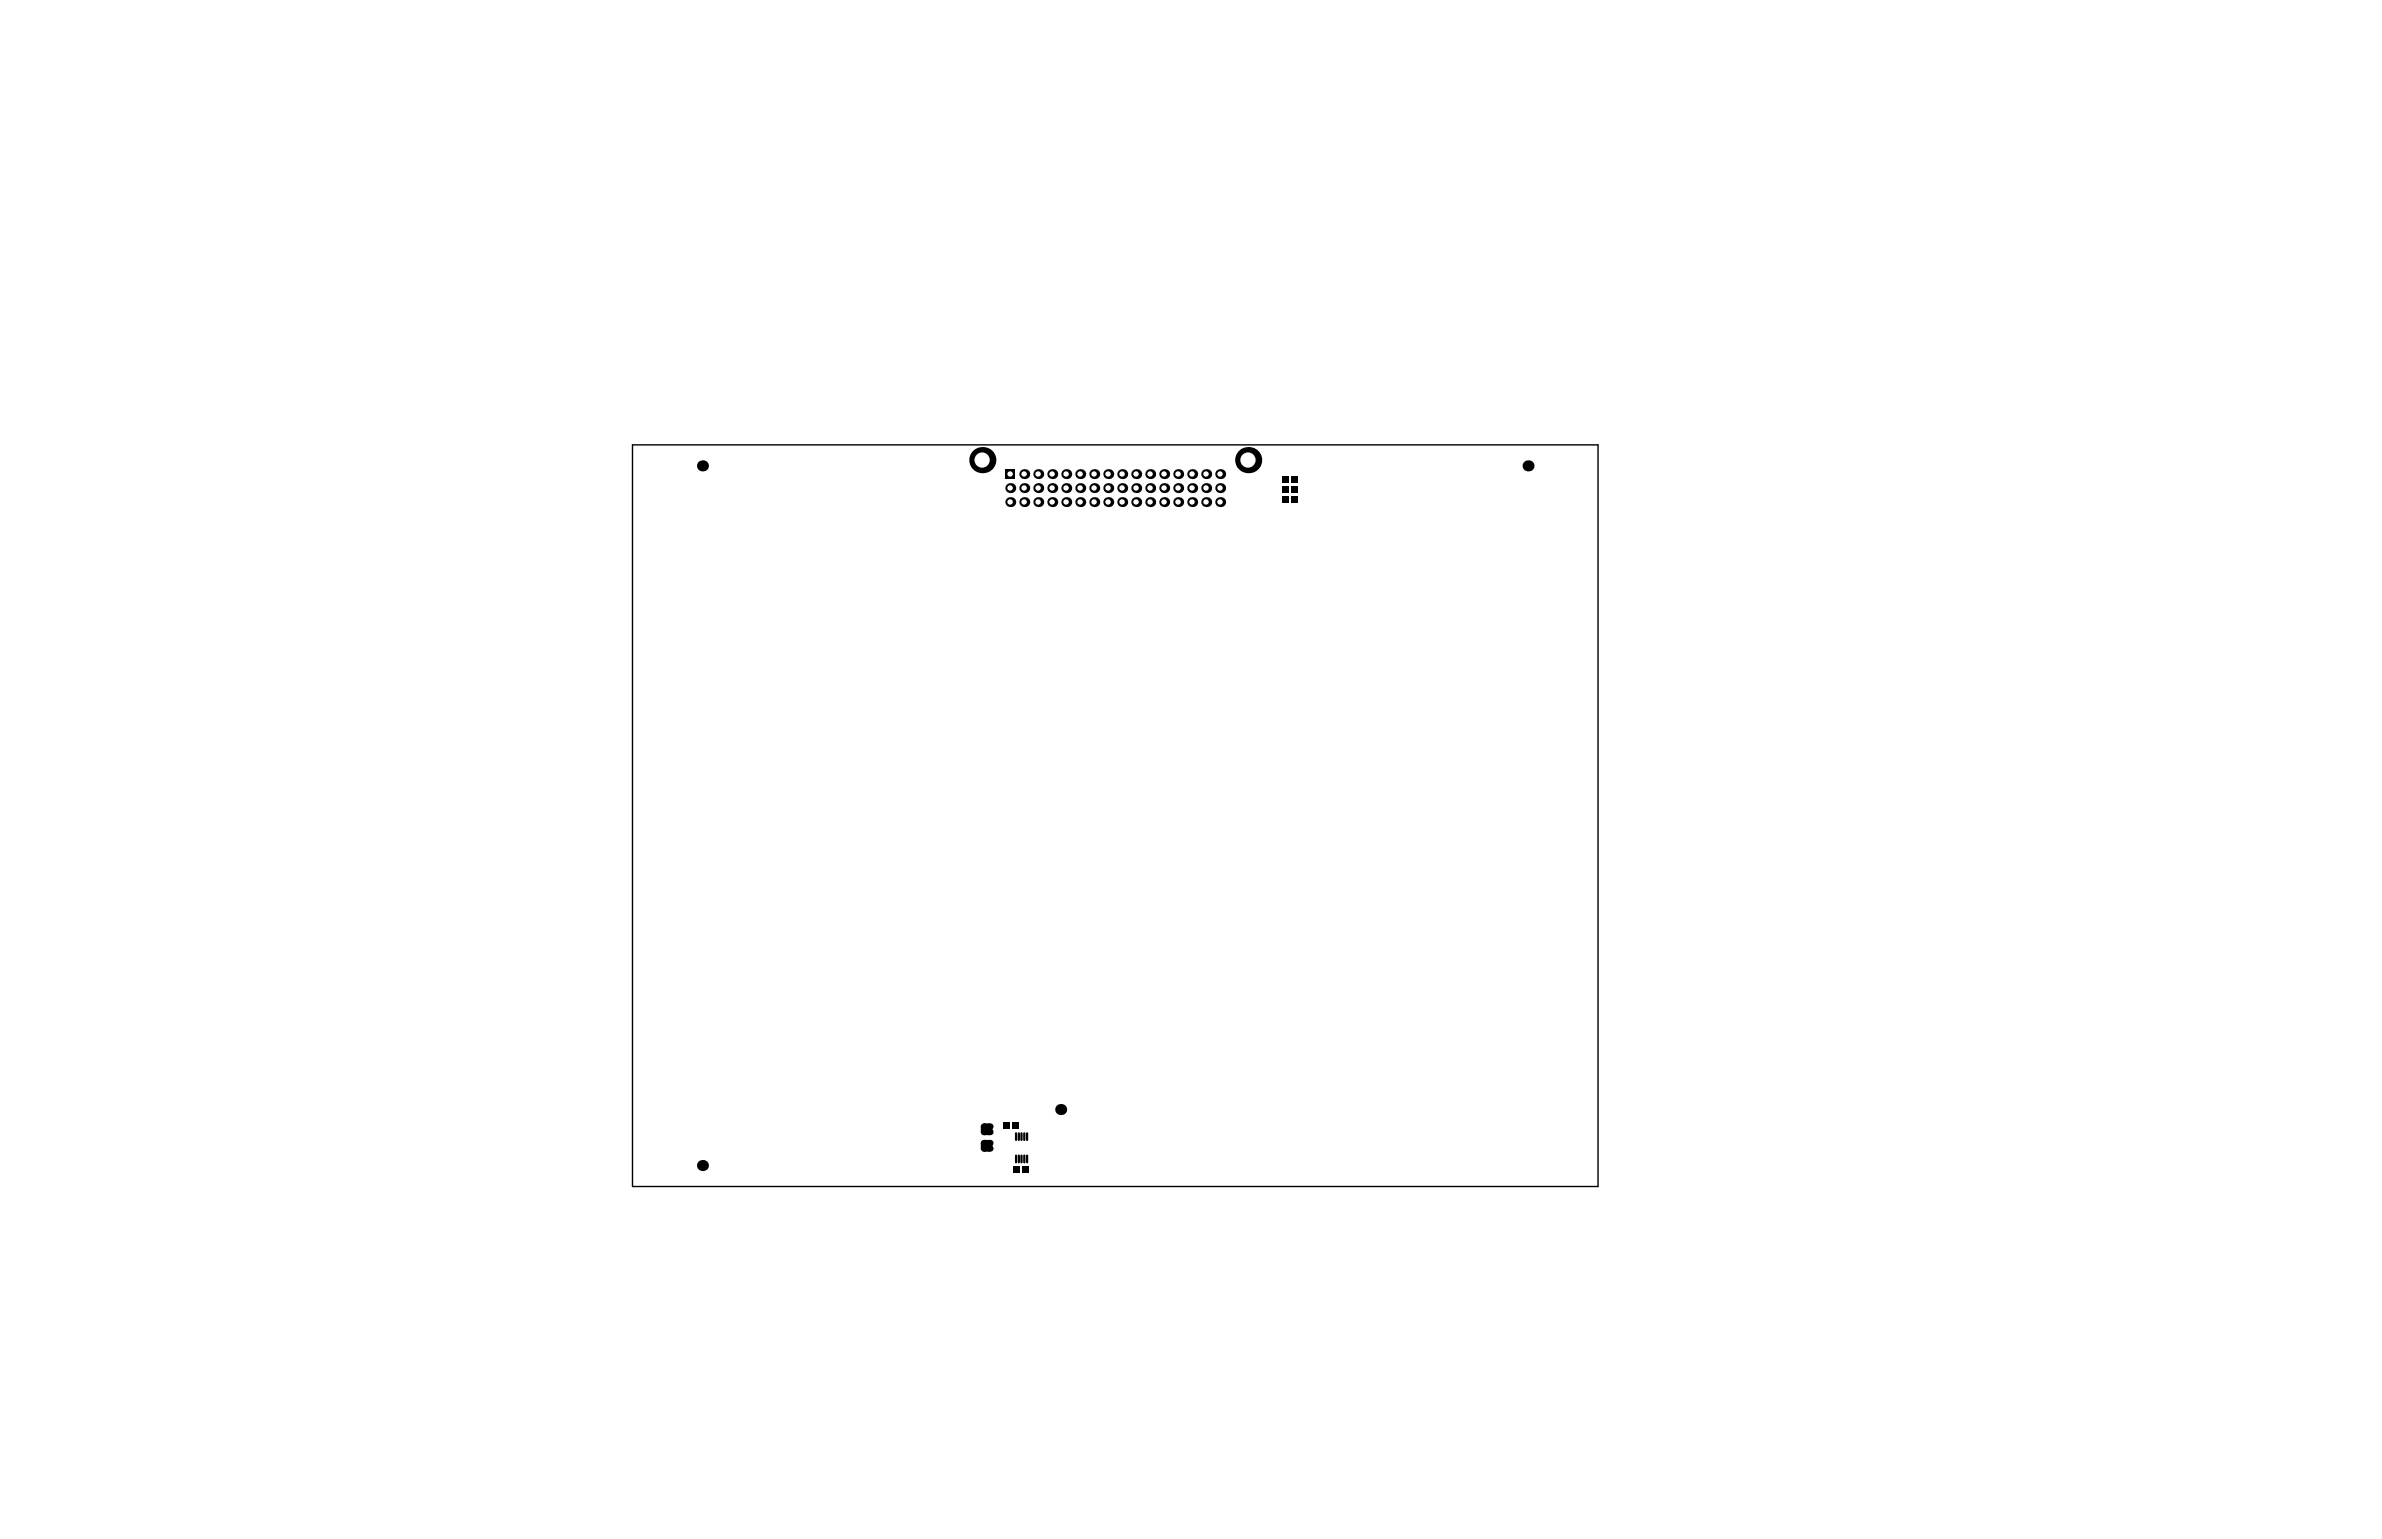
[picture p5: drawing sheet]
<svg xmlns="http://www.w3.org/2000/svg" width="432mm" height="279mm" viewBox="0 0 432 279" stroke-linecap="round" stroke-linejoin="round" font-family="sans-serif">
<path d="M114.7 80.7h175v134.4h-175z" fill="none" stroke="#000" stroke-width=".25"/>
<circle cx="183.1" cy="88.5" r=".9" fill="#000"/>
<circle cx="183.1" cy="88.5" r=".49" fill="#fff"/>
<circle cx="185.7" cy="88.5" r=".9" fill="#000"/>
<circle cx="185.7" cy="88.5" r=".49" fill="#fff"/>
<path d="M182.3 85.1h1.7v1.8h-1.7z" fill-rule="evenodd" fill="#000"/>
<circle cx="183.1" cy="85.9" r=".49" fill="#fff"/>
<circle cx="185.7" cy="86" r=".9" fill="#000"/>
<circle cx="185.7" cy="85.9" r=".49" fill="#fff"/>
<circle cx="190.8" cy="88.5" r=".9" fill="#000"/>
<circle cx="190.7" cy="88.5" r=".49" fill="#fff"/>
<circle cx="193.3" cy="88.5" r=".9" fill="#000"/>
<circle cx="193.3" cy="88.5" r=".49" fill="#fff"/>
<circle cx="190.8" cy="86" r=".9" fill="#000"/>
<circle cx="190.7" cy="85.9" r=".49" fill="#fff"/>
<circle cx="193.3" cy="86" r=".9" fill="#000"/>
<circle cx="193.3" cy="85.9" r=".49" fill="#fff"/>
<circle cx="198.4" cy="88.5" r=".9" fill="#000"/>
<circle cx="198.3" cy="88.5" r=".49" fill="#fff"/>
<circle cx="200.9" cy="88.5" r=".9" fill="#000"/>
<circle cx="200.9" cy="88.5" r=".49" fill="#fff"/>
<circle cx="198.4" cy="86" r=".9" fill="#000"/>
<circle cx="198.3" cy="85.9" r=".49" fill="#fff"/>
<circle cx="200.9" cy="86" r=".9" fill="#000"/>
<circle cx="200.9" cy="85.9" r=".49" fill="#fff"/>
<circle cx="206" cy="88.5" r=".9" fill="#000"/>
<circle cx="205.9" cy="88.5" r=".49" fill="#fff"/>
<circle cx="208.5" cy="88.5" r=".9" fill="#000"/>
<circle cx="208.5" cy="88.5" r=".49" fill="#fff"/>
<circle cx="206" cy="86" r=".9" fill="#000"/>
<circle cx="205.9" cy="85.9" r=".49" fill="#fff"/>
<circle cx="208.5" cy="86" r=".9" fill="#000"/>
<circle cx="208.5" cy="85.9" r=".49" fill="#fff"/>
<circle cx="218.7" cy="88.5" r=".9" fill="#000"/>
<circle cx="218.6" cy="88.5" r=".49" fill="#fff"/>
<circle cx="216.1" cy="88.5" r=".9" fill="#000"/>
<circle cx="216.1" cy="88.5" r=".49" fill="#fff"/>
<circle cx="213.6" cy="88.5" r=".9" fill="#000"/>
<circle cx="213.6" cy="88.5" r=".49" fill="#fff"/>
<circle cx="218.7" cy="86" r=".9" fill="#000"/>
<circle cx="218.6" cy="85.9" r=".49" fill="#fff"/>
<circle cx="216.1" cy="86" r=".9" fill="#000"/>
<circle cx="216.1" cy="85.9" r=".49" fill="#fff"/>
<circle cx="213.6" cy="86" r=".9" fill="#000"/>
<circle cx="213.6" cy="85.9" r=".49" fill="#fff"/>
<circle cx="221.2" cy="88.5" r=".9" fill="#000"/>
<circle cx="221.2" cy="88.5" r=".49" fill="#fff"/>
<circle cx="221.2" cy="86" r=".9" fill="#000"/>
<circle cx="221.2" cy="85.9" r=".49" fill="#fff"/>
<circle cx="185.7" cy="91" r=".9" fill="#000"/>
<circle cx="185.7" cy="91" r=".49" fill="#fff"/>
<circle cx="183.1" cy="91" r=".9" fill="#000"/>
<circle cx="183.1" cy="91" r=".49" fill="#fff"/>
<circle cx="193.3" cy="91" r=".9" fill="#000"/>
<circle cx="193.3" cy="91" r=".49" fill="#fff"/>
<circle cx="190.8" cy="91" r=".9" fill="#000"/>
<circle cx="190.7" cy="91" r=".49" fill="#fff"/>
<circle cx="200.9" cy="91" r=".9" fill="#000"/>
<circle cx="200.9" cy="91" r=".49" fill="#fff"/>
<circle cx="198.4" cy="91" r=".9" fill="#000"/>
<circle cx="198.3" cy="91" r=".49" fill="#fff"/>
<circle cx="208.5" cy="91" r=".9" fill="#000"/>
<circle cx="208.5" cy="91" r=".49" fill="#fff"/>
<circle cx="206" cy="91" r=".9" fill="#000"/>
<circle cx="205.9" cy="91" r=".49" fill="#fff"/>
<circle cx="218.7" cy="91" r=".9" fill="#000"/>
<circle cx="218.6" cy="91" r=".49" fill="#fff"/>
<circle cx="216.1" cy="91" r=".9" fill="#000"/>
<circle cx="216.1" cy="91" r=".49" fill="#fff"/>
<circle cx="213.6" cy="91" r=".9" fill="#000"/>
<circle cx="213.6" cy="91" r=".49" fill="#fff"/>
<circle cx="221.2" cy="91" r=".9" fill="#000"/>
<circle cx="221.2" cy="91" r=".49" fill="#fff"/>
<circle cx="188.2" cy="88.5" r=".9" fill="#000"/>
<circle cx="188.2" cy="88.5" r=".49" fill="#fff"/>
<circle cx="195.8" cy="88.5" r=".9" fill="#000"/>
<circle cx="195.8" cy="88.5" r=".49" fill="#fff"/>
<circle cx="188.2" cy="86" r=".9" fill="#000"/>
<circle cx="188.2" cy="85.9" r=".49" fill="#fff"/>
<circle cx="195.8" cy="86" r=".9" fill="#000"/>
<circle cx="195.8" cy="85.9" r=".49" fill="#fff"/>
<circle cx="203.4" cy="88.5" r=".9" fill="#000"/>
<circle cx="203.4" cy="88.5" r=".49" fill="#fff"/>
<circle cx="211" cy="88.5" r=".9" fill="#000"/>
<circle cx="211" cy="88.5" r=".49" fill="#fff"/>
<circle cx="203.4" cy="86" r=".9" fill="#000"/>
<circle cx="203.4" cy="85.9" r=".49" fill="#fff"/>
<circle cx="211" cy="86" r=".9" fill="#000"/>
<circle cx="211" cy="85.9" r=".49" fill="#fff"/>
<circle cx="188.2" cy="91" r=".9" fill="#000"/>
<circle cx="188.2" cy="91" r=".49" fill="#fff"/>
<circle cx="195.8" cy="91" r=".9" fill="#000"/>
<circle cx="195.8" cy="91" r=".49" fill="#fff"/>
<circle cx="178.1" cy="83.4" r="2.37" fill="#000"/>
<circle cx="178" cy="83.4" r="1.38" fill="#fff"/>
<circle cx="203.4" cy="91" r=".9" fill="#000"/>
<circle cx="203.4" cy="91" r=".49" fill="#fff"/>
<circle cx="211" cy="91" r=".9" fill="#000"/>
<circle cx="211" cy="91" r=".49" fill="#fff"/>
<circle cx="226.3" cy="83.4" r="2.37" fill="#000"/>
<circle cx="226.2" cy="83.4" r="1.38" fill="#fff"/>
<path d="M184.2 205.5v1.2M184.2 209.5v1.2M184.7 205.5v1.2M184.7 209.5v1.2M185.2 205.5v1.2M185.2 209.5v1.2M185.7 205.5v1.2M185.7 209.5v1.2M186.2 205.5v1.2M186.2 209.5v1.2" fill="none" stroke="#000" stroke-width=".41"/>
<g fill="#000">
<path d="M232.5 90h1.2v1.1h-1.2z" fill-rule="evenodd"/>
<path d="M232.5 88.2h1.2v1.1h-1.2z" fill-rule="evenodd"/>
<path d="M232.5 86.5h1.2v1.1h-1.2z" fill-rule="evenodd"/>
<path d="M234.1 90h1.1v1.1h-1.1z" fill-rule="evenodd"/>
<path d="M234.1 88.2h1.1v1.1h-1.1z" fill-rule="evenodd"/>
<path d="M234.1 86.4h1.1v1.1h-1.1z" fill-rule="evenodd"/>
<path d="M178.4 206.7h1l.5 .5v1.1l-.5 .5h-1l-.6-.5v-1.1z" fill-rule="evenodd"/>
<path d="M178.4 203.7h1l.5 .6v1l-.5 .5h-1l-.6-.5v-1z" fill-rule="evenodd"/>
<path d="M181.9 203.5h1.2v1.2h-1.2z" fill-rule="evenodd"/>
<path d="M183.5 203.5h1.2v1.2h-1.2z" fill-rule="evenodd"/>
<path d="M183.7 211.6h1.2v1h-1.2z" fill-rule="evenodd"/>
<path d="M185.3 211.6h1.2v1h-1.2z" fill-rule="evenodd"/>
</g>
<g fill="#000">
<circle cx="127.3" cy="84.5" r="1"/>
<circle cx="277" cy="84.5" r="1"/>
<circle cx="127.3" cy="211.3" r="1"/>
<circle cx="178.4" cy="205.3" r=".57"/>
<circle cx="178.4" cy="207.2" r=".57"/>
<circle cx="178.4" cy="208.3" r=".57"/>
<circle cx="178.4" cy="204.3" r=".57"/>
<circle cx="179.4" cy="204.3" r=".57"/>
<circle cx="179.4" cy="207.2" r=".57"/>
<circle cx="179.4" cy="208.3" r=".57"/>
<circle cx="179.4" cy="205.3" r=".57"/>
<circle cx="192.3" cy="201.2" r="1"/>
</g>
</svg>
